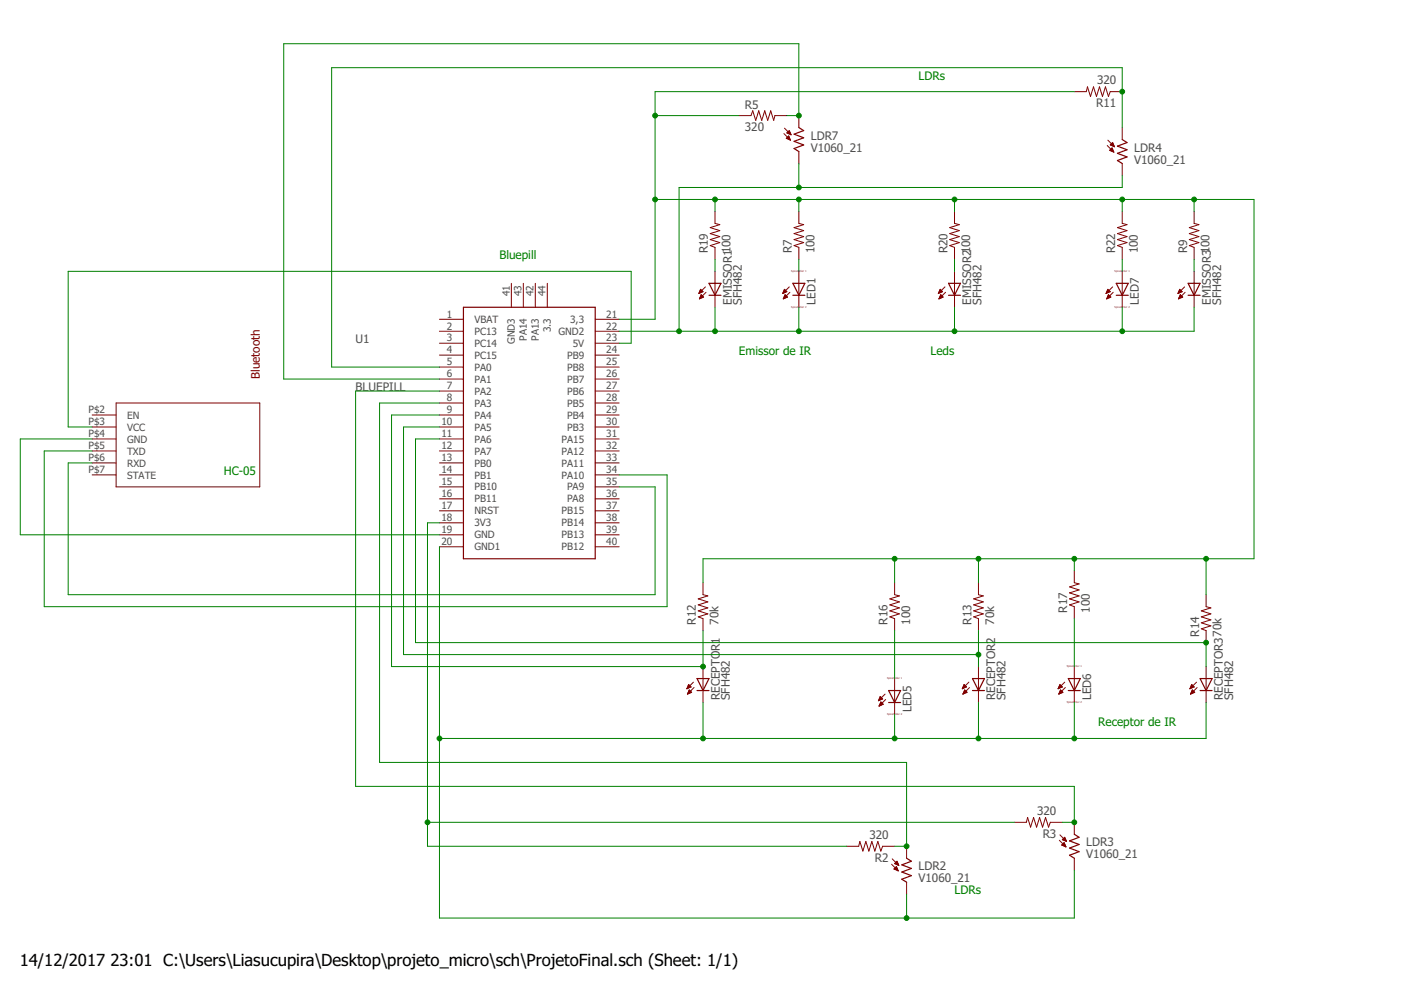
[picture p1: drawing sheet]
<svg xmlns="http://www.w3.org/2000/svg" width="297mm" height="210mm" viewBox="0 0 297 210" stroke-linecap="round" stroke-linejoin="round" font-family="sans-serif">
<defs><g id="words">
<g font-size="3.5">
<text x="4.2" y="204.7">14/12/2017</text>
<text x="23.4" y="204.7">23:01 C:\Users\Liasucupira\Desktop\projeto_micro\sch\ProjetoFinal.sch (Sheet: 1/1)</text>
</g>
<g font-size="2.5" fill="#008000">
<text x="194.8" y="16.9">LDRs</text>
<text x="105.9" y="55">Bluepill</text>
<text x="156.7" y="75.3">Emissor de IR</text>
<text x="197.3" y="75.3">Leds</text>
<text x="47.5" y="100.7">HC-05</text>
<text x="232.9" y="154">Receptor de IR</text>
<text x="202.4" y="189.6">LDRs</text>
</g>
<g font-size="2.5" fill="#505050">
<text x="232.6" y="17.9">320</text>
<text x="157.9" y="23">R5</text>
<text x="232.4" y="22.7">R11</text>
<text x="157.9" y="27.8">320</text>
<text x="171.9" y="29.6">LDR7</text>
<text x="171.9" y="32.1">V1060_21</text>
<text x="240.5" y="34.7">V1060_21</text>
<text x="240.5" y="32.1">LDR4</text>
<text x="150.1" y="53.7" transform="rotate(-90 150.1 53.7)">R19</text>
<text x="167.9" y="53.7" transform="rotate(-90 167.9 53.7)">R7</text>
<text x="172.7" y="53.7" transform="rotate(-90 172.7 53.7)">100</text>
<text x="200.9" y="53.7" transform="rotate(-90 200.9 53.7)">R20</text>
<text x="236.4" y="53.7" transform="rotate(-90 236.4 53.7)">R22</text>
<text x="241.2" y="53.7" transform="rotate(-90 241.2 53.7)">100</text>
<text x="251.7" y="53.7" transform="rotate(-90 251.7 53.7)">R9</text>
<text x="155.1" y="64.6" transform="rotate(-90 155.1 64.6)">EMISSOR1100</text>
<text x="157.3" y="64.6" transform="rotate(-90 157.3 64.6)">SFH482</text>
<text x="172.9" y="64.6" transform="rotate(-90 172.9 64.6)">LED1</text>
<text x="205.9" y="64.6" transform="rotate(-90 205.9 64.6)">EMISSOR2100</text>
<text x="208.1" y="64.6" transform="rotate(-90 208.1 64.6)">SFH482</text>
<text x="241.5" y="64.6" transform="rotate(-90 241.5 64.6)">LED7</text>
<text x="256.7" y="64.6" transform="rotate(-90 256.7 64.6)">EMISSOR3100</text>
<text x="258.9" y="64.6" transform="rotate(-90 258.9 64.6)">SFH482</text>
<text x="75.4" y="72.8">U1</text>
<text x="75.4" y="82.9">BLUEPILL</text>
<text x="226.3" y="129.9" transform="rotate(-90 226.3 129.9)">R17</text>
<text x="231.1" y="129.9" transform="rotate(-90 231.1 129.9)">100</text>
<text x="147.6" y="132.4" transform="rotate(-90 147.6 132.4)">R12</text>
<text x="152.4" y="132.4" transform="rotate(-90 152.4 132.4)">70k</text>
<text x="188.2" y="132.4" transform="rotate(-90 188.2 132.4)">R16</text>
<text x="193" y="132.4" transform="rotate(-90 193 132.4)">100</text>
<text x="206" y="132.4" transform="rotate(-90 206 132.4)">R13</text>
<text x="210.8" y="132.4" transform="rotate(-90 210.8 132.4)">70k</text>
<text x="254.2" y="135" transform="rotate(-90 254.2 135)">R14</text>
<text x="152.6" y="148.4" transform="rotate(-90 152.6 148.4)">RECEPTOR1</text>
<text x="154.8" y="148.4" transform="rotate(-90 154.8 148.4)">SFH482</text>
<text x="211" y="148.4" transform="rotate(-90 211 148.4)">RECEPTOR2</text>
<text x="213.2" y="148.4" transform="rotate(-90 213.2 148.4)">SFH482</text>
<text x="231.3" y="148.4" transform="rotate(-90 231.3 148.4)">LED6</text>
<text x="259.3" y="148.4" transform="rotate(-90 259.3 148.4)">RECEPTOR370k</text>
<text x="261.4" y="148.4" transform="rotate(-90 261.4 148.4)">SFH482</text>
<text x="193.2" y="151" transform="rotate(-90 193.2 151)">LED5</text>
<text x="219.9" y="172.8">320</text>
<text x="184.3" y="177.9">320</text>
<text x="221.1" y="177.6">R3</text>
<text x="230.3" y="179.4">LDR3</text>
<text x="185.5" y="182.7">R2</text>
<text x="194.8" y="184.5">LDR2</text>
<text x="230.3" y="182">V1060_21</text>
<text x="194.8" y="187">V1060_21</text>
</g>
<text font-size="2.5" fill="#800000" x="55.1" y="80.4" transform="rotate(-90 55.1 80.4)">Bluetooth</text>
<g font-size="2.1" fill="#505050">
<text x="108.1" y="62.8" transform="rotate(-90 108.1 62.8)">41</text>
<text x="110.6" y="62.8" transform="rotate(-90 110.6 62.8)">43</text>
<text x="113.1" y="62.8" transform="rotate(-90 113.1 62.8)">42</text>
<text x="115.7" y="62.8" transform="rotate(-90 115.7 62.8)">44</text>
<text x="94.8" y="67.3">1</text>
<text x="94.8" y="69.9">2</text>
<text x="100.6" y="68.4">VBAT</text>
<text x="100.6" y="71">PC13</text>
<text x="116.8" y="70.5" transform="rotate(-90 116.8 70.5)">3.3</text>
<text x="118.4" y="71">GND2</text>
<text x="120.9" y="68.4">3,3</text>
<text x="128.5" y="67.3">21</text>
<text x="128.5" y="69.9">22</text>
<text x="94.8" y="72.4">3</text>
<text x="94.8" y="74.9">4</text>
<text x="94.8" y="77.5">5</text>
<text x="100.6" y="73.5">PC14</text>
<text x="100.6" y="76.1">PC15</text>
<text x="109.2" y="72.9" transform="rotate(-90 109.2 72.9)">GND3</text>
<text x="111.7" y="72.3" transform="rotate(-90 111.7 72.3)">PA14</text>
<text x="114.3" y="72.3" transform="rotate(-90 114.3 72.3)">PA13</text>
<text x="120.2" y="76.1">PB9</text>
<text x="121.4" y="73.5">5V</text>
<text x="128.5" y="74.9">24</text>
<text x="128.5" y="72.4">23</text>
<text x="128.5" y="77.5">25</text>
<text x="94.8" y="80">6</text>
<text x="94.8" y="82.6">7</text>
<text x="100.6" y="78.6">PA0</text>
<text x="100.6" y="81.1">PA1</text>
<text x="100.6" y="83.7">PA2</text>
<text x="120.2" y="78.6">PB8</text>
<text x="120.2" y="81.1">PB7</text>
<text x="120.2" y="83.7">PB6</text>
<text x="128.5" y="80">26</text>
<text x="128.5" y="82.6">27</text>
<text x="18.8" y="87.6">P$2</text>
<text x="26.9" y="88.8">EN</text>
<text x="94.8" y="85.1">8</text>
<text x="94.8" y="87.6">9</text>
<text x="100.6" y="86.2">PA3</text>
<text x="100.6" y="88.8">PA4</text>
<text x="120.2" y="86.2">PB5</text>
<text x="120.2" y="88.8">PB4</text>
<text x="128.5" y="85.1">28</text>
<text x="128.5" y="87.6">29</text>
<text x="18.8" y="95.3">P$5</text>
<text x="18.8" y="92.7">P$4</text>
<text x="18.8" y="90.2">P$3</text>
<text x="26.9" y="93.8">GND</text>
<text x="26.9" y="91.3">VCC</text>
<text x="93.6" y="90.2">10</text>
<text x="93.6" y="95.3">12</text>
<text x="93.6" y="92.7">11</text>
<text x="100.6" y="91.3">PA5</text>
<text x="100.6" y="93.8">PA6</text>
<text x="119.1" y="93.8">PA15</text>
<text x="120.2" y="91.3">PB3</text>
<text x="128.5" y="90.2">30</text>
<text x="128.5" y="92.7">31</text>
<text x="128.5" y="95.3">32</text>
<text x="18.8" y="100.3">P$7</text>
<text x="18.8" y="97.8">P$6</text>
<text x="26.9" y="101.5">STATE</text>
<text x="26.9" y="98.9">RXD</text>
<text x="26.9" y="96.4">TXD</text>
<text x="93.6" y="97.8">13</text>
<text x="93.6" y="100.3">14</text>
<text x="100.6" y="96.4">PA7</text>
<text x="100.6" y="98.9">PB0</text>
<text x="100.6" y="101.5">PB1</text>
<text x="119.1" y="96.4">PA12</text>
<text x="119.1" y="98.9">PA11</text>
<text x="119.1" y="101.5">PA10</text>
<text x="128.5" y="97.8">33</text>
<text x="128.5" y="100.3">34</text>
<text x="93.6" y="102.9">15</text>
<text x="93.6" y="105.4">16</text>
<text x="93.6" y="108">17</text>
<text x="100.6" y="104">PB10</text>
<text x="100.6" y="106.5">PB11</text>
<text x="120.2" y="104">PA9</text>
<text x="120.2" y="106.5">PA8</text>
<text x="128.5" y="102.9">35</text>
<text x="128.5" y="105.4">36</text>
<text x="128.5" y="108">37</text>
<text x="93.6" y="110.5">18</text>
<text x="93.6" y="113">19</text>
<text x="100.6" y="109.1">NRST</text>
<text x="100.6" y="111.6">3V3</text>
<text x="119.1" y="109.1">PB15</text>
<text x="119.1" y="111.6">PB14</text>
<text x="128.5" y="110.5">38</text>
<text x="128.5" y="113">39</text>
<text x="93.6" y="115.6">20</text>
<text x="100.6" y="114.2">GND</text>
<text x="100.6" y="116.7">GND1</text>
<text x="119.1" y="114.2">PB13</text>
<text x="119.1" y="116.7">PB12</text>
<text x="128.5" y="115.6">40</text>
</g>
<g font-size=".6" fill="#800080">
<text x="167.8" y="57.7">SpiceO</text>
<text x="169.5" y="57.7">rder 1</text>
<text x="236.3" y="57.7">SpiceO</text>
<text x="238" y="57.7">rder 1</text>
<text x="167.8" y="65.3">SpiceO</text>
<text x="169.5" y="65.3">rder 2</text>
<text x="236.3" y="65.3">SpiceO</text>
<text x="238" y="65.3">rder 2</text>
<text x="226.2" y="141.5">SpiceO</text>
<text x="227.9" y="141.5">rder 1</text>
<text x="188.1" y="144.1">SpiceO</text>
<text x="189.8" y="144.1">rder 1</text>
<text x="226.2" y="149.1">SpiceO</text>
<text x="227.9" y="149.1">rder 2</text>
<text x="188.1" y="151.7">SpiceO</text>
<text x="189.8" y="151.7">rder 2</text>
</g>
</g></defs>
<g fill="none" stroke="#800000" stroke-width=".21">
<path d="M227.8 19.4h2.5l.3-1 .6 2 .6-2 .7 2 .6-2 .6 2 .7-2 .6 2 .4-1h2.5M156.7 24.5h2.5l.4-1 .6 2 .7-2 .6 2 .6-2 .7 2 .6-2 .6 2 .3-1h2.5M166.2 28.3l1.4 1.4M166.3 27.2l1.4 1.4M166.8 29.4h.6M166.8 29.3h.6M166.8 28.2l.5-.5 .4 .9zM166.9 28.2h.6M166.9 29.1h.4M167 28h.5M167 29h.3M167 28.3h.6"/>
<path d="M167 29.5h.5M167.1 27.9h.3M167.2 28.9h.1M167.2 28.8l.4 .9-.9-.4zM167.2 27.8h.2M167.3 28.4h.3M167.3 29.6h.2M167.6 28.5h.1M169.4 24.5v2.6M169.4 32.1v2.6M234.8 30.9l1.4 1.4M234.9 29.7l1.4 1.4"/>
<path d="M235.3 31.9l.5-.5 .4 .9zM235.3 31.9h.7M235.4 31.8h.5M235.4 30.7l.5-.5 .4 .9zM235.4 30.7h.7M235.5 31.7h.4M235.6 30.6h.5M235.6 30.8h.6M235.6 32h.5M235.6 31.5h.2M235.7 30.5h.3M235.7 31.4h.1"/>
<path d="M235.8 30.3h.1M235.9 30.9h.3M235.9 32.1h.2M236.2 31.1h.1M237.9 27.1v2.5M237.9 34.7v2.5M151.6 44.8v2.6l1 .2-2 .7 2 .6-2 .6 2 .7-2 .6 2 .6-2 .7 1 .4v2.5M151.6 57.5v7.7M169.4 44.8v2.6l1 .2-2 .7 2 .6-2 .6 2 .7-2 .6 2 .6-2 .7 1 .4v2.5M169.4 57.5v7.7M202.4 44.8v2.6l1 .2-2 .7 2 .6-2 .6 2 .7-2 .6 2 .6-2 .7 1 .4v2.5M202.4 57.5v7.7"/>
<path d="M237.9 44.8v2.6l1.1 .2-2.1 .7 2.1 .6-2.1 .6 2.1 .7-2.1 .6 2.1 .6-2.1 .7 1 .4v2.5M237.9 57.5v7.7M253.2 44.8v2.6l1 .2-2 .7 2 .6-2 .6 2 .7-2 .6 2 .6-2 .7 1 .4v2.5M253.2 57.5v7.7M93.2 67.7h5.1M93.2 70.2h5.1M93.2 72.8h5.1M93.2 75.3h5.1M93.2 77.8h5.1M108.4 60.1v5.1M111 60.1v5.1M113.5 60.1v5.1"/>
<path d="M116 60.1v5.1M126.2 67.7h5.1M126.2 70.2h5.1M126.2 72.8h5.1M126.2 75.3h5.1M126.2 77.8h5.1M148.2 62.2h.1M148.2 62.1h.3M148.3 61.9h.5M148.3 61.8h.7M148.3 63.3h.2M148.4 61.7h.5"/>
<path d="M148.4 63.1h.4M148.4 61.6h.4M148.4 63h.7M148.5 61.4h.2M148.5 62.9h.6M148.5 62.8h.5M148.5 61.3l.6 .5-.9 .4zM148.6 62.7h.2M148.6 62.5h.1M148.7 62.5l.5 .5-.9 .4zM149.6 60.8l-1.4 1.4M149.7 62l-1.4 1.4"/>
<path d="M166 62.2h.1M166 62.1h.3M166.1 61.9h.5M166.1 61.8h.7M166.1 63.3h.2M166.2 61.7h.5M166.2 63.1h.4M166.2 61.6h.4M166.2 63h.7M166.3 61.4h.1M166.3 62.9h.6M166.3 62.8h.5"/>
<path d="M166.3 61.3l.5 .5-.9 .4zM166.4 62.7h.2M166.4 62.5h.1M166.5 62.5l.5 .5-.9 .4zM167.3 60.8l-1.4 1.4M167.5 62l-1.4 1.4M199 62.2h.1M199 62.1h.3M199.1 61.9h.5M199.1 63.3h.2M199.1 61.8h.7M199.2 61.7h.5"/>
<path d="M199.2 63.1h.4M199.2 61.6h.4M199.2 63h.7M199.3 61.4h.2M199.3 62.9h.6M199.3 62.8h.5M199.3 61.3l.5 .5-.9 .4zM199.4 62.7h.2M199.4 62.5h.1M199.5 62.5l.5 .5-.9 .4zM200.3 60.8l-1.4 1.4M200.5 62l-1.4 1.4"/>
<path d="M234.5 62.2h.1M234.6 62.1h.3M234.6 61.9h.6M234.7 61.8h.7M234.7 63.3h.2M234.7 61.7h.5M234.7 63.1h.5M234.8 61.6h.3M234.8 63h.6M234.8 62.9h.6M234.8 61.4h.2M234.9 62.8h.4"/>
<path d="M234.9 61.3l.5 .5-.9 .4zM234.9 62.7h.3M235 62.5h.1M235 62.5l.5 .5-.9 .4zM235.9 60.8l-1.4 1.4M236 62l-1.4 1.4M249.8 62.2h.1M249.8 62.1h.3M249.9 61.9h.5M249.9 61.8h.7M249.9 63.3h.2M250 63.1h.4"/>
<path d="M250 61.7h.5M250 61.6h.4M250 63h.7M250.1 61.4h.1M250.1 62.9h.6M250.1 62.8h.4M250.1 61.3l.5 .5-.9 .4zM250.2 62.7h.2M250.2 62.5h.1M250.3 62.5l.5 .5-.9 .4zM251.1 60.8l-1.4 1.4M251.3 62l-1.4 1.4"/>
<path d="M19.5 88h5.1M19.5 90.5h5.1M19.5 95.6h5.1M19.5 93.1h5.1M19.5 98.1h5.1M24.6 85.4h30.5v17.8h-30.5zM93.2 80.4h5.1M93.2 82.9h5.1M93.2 85.4h5.1M93.2 88h5.1M93.2 90.5h5.1M93.2 95.6h5.1"/>
<path d="M93.2 93.1h5.1M93.2 98.1h5.1M126.2 80.4h5.1M126.2 82.9h5.1M126.2 85.4h5.1M126.2 88h5.1M126.2 90.5h5.1M126.2 95.6h5.1M126.2 93.1h5.1M126.2 98.1h5.1M19.5 100.7h5.1M93.2 100.7h5.1"/>
<path d="M93.2 103.2h5.1M93.2 105.8h5.1M93.2 108.3h5.1M93.2 110.8h5.1M93.2 113.4h5.1M93.2 115.9h5.1M126.2 100.7h5.1M126.2 103.2h5.1M126.2 105.8h5.1M126.2 108.3h5.1M126.2 110.8h5.1M126.2 113.4h5.1"/>
<path d="M126.2 115.9h5.1M149.1 123.5v2.6l1 .2-2.1 .7 2.1 .6-2.1 .6 2.1 .7-2.1 .6 2.1 .7-2.1 .6 1.1 .4v2.5M189.7 123.5v2.6l1 .2-2 .7 2 .6-2 .6 2 .7-2 .6 2 .7-2 .6 1 .4v2.5M207.5 123.5v2.6l1 .2-2.1 .7 2.1 .6-2.1 .6 2.1 .7-2.1 .6 2.1 .7-2.1 .6 1.1 .4v2.5M227.8 121v2.5l1 .3-2 .6 2 .7-2 .6 2 .6-2 .7 2 .6-2 .6 1 .4v2.6M255.7 126.1v2.5l1 .3-2 .6 2 .7-2 .6 2 .6-2 .7 2 .6-2 .6 1 .4v2.5M145.6 146h.1M145.7 145.9h.2M145.7 145.8h.5M145.8 145.6h.7M145.8 147.1h.1M145.8 145.5h.6"/>
<path d="M145.8 147h.4M145.9 145.4h.4M145.9 146.9h.6M145.9 145.3h.3M145.9 146.7h.7M146 145.2h.1M146 146.6h.5M146 146.5h.3M146.1 146.4h.1M146.1 146.3l.5 .5-.8 .4zM146.5 145.6l-.5-.5-.4 .9M146.5 145.6l-.9 .4"/>
<path d="M147 144.6l-1.4 1.4M147.2 145.8l-1.4 1.4M149.1 141.3v7.6M186.3 148.5h.1M186.3 148.4h.3M186.4 148.3h.5M186.4 148.2h.7M186.4 149.6h.2M186.5 148.1h.5M186.5 149.5h.4M186.5 147.9h.4M186.5 149.4h.6"/>
<path d="M186.6 149.3h.6M186.6 147.8h.2M186.6 147.7h.1M186.6 149.1h.5M186.7 149h.3M186.7 148.9h.1M186.8 148.8l.5 .5-.9 .4zM187.1 148.2l-.5-.5-.4 .9M187.1 148.2l-.9 .4M187.6 147.2l-1.4 1.4M187.8 148.3l-1.4 1.4M189.7 143.9v7.6"/>
<path d="M204 146h.1M204.1 145.9h.3M204.2 145.8h.4M204.2 145.6h.7M204.2 147.1h.1M204.2 145.5h.6M204.2 147h.4M204.3 145.4h.4M204.3 146.9h.6M204.3 145.3h.3M204.3 146.7h.7M204.4 145.2h.1"/>
<path d="M204.4 146.6h.5M204.4 146.5h.3M204.5 146.4h.1M204.5 146.3l.5 .5-.8 .4zM204.9 145.6l-.5-.5-.4 .9M204.9 145.6l-.9 .4M205.4 144.6l-1.4 1.4M205.5 145.8l-1.3 1.4M207.5 141.3v7.6M224.3 146h.1M224.4 145.9h.3M224.5 145.8h.5"/>
<path d="M224.5 145.6h.7M224.5 147.1h.2M224.6 145.5h.5M224.6 147h.3M224.6 145.4h.4M224.6 146.9h.6M224.7 145.3h.2M224.7 146.7h.6M224.7 146.6h.5M224.7 145.2h.1M224.8 146.5h.3M224.8 146.4h.1"/>
<path d="M224.9 146.3l.5 .5-.9 .4zM225.2 145.6l-.5-.5-.4 .9M225.2 145.6l-.9 .4M225.7 144.6l-1.4 1.4M225.9 145.8l-1.4 1.4M227.8 141.3v7.6M252.3 146h.1M252.3 145.9h.3M252.4 145.8h.5M252.4 147.1h.2M252.5 145.6h.7M252.5 145.5h.5"/>
<path d="M252.5 147h.4M252.5 145.4h.4M252.5 146.9h.7M252.6 145.3h.2M252.6 146.7h.6M252.6 145.2h.1M252.6 146.6h.5M252.7 146.5h.3M252.8 146.4h.1M252.8 146.3l.5 .5-.9 .4zM253.2 145.6l-.5-.5-.4 .9M253.2 145.6l-.9 .4"/>
<path d="M253.7 144.6l-1.4 1.4M253.8 145.8l-1.4 1.4M255.7 141.3v7.6M179.5 179.4h2.6l.2-1 .6 2 .7-2 .6 2 .6-2 .7 2 .6-2 .7 2 .3-1h2.6M192.2 179.4v2.6M215.1 174.3h2.5l.3-1 .6 2.1 .6-2.1 .7 2.1 .6-2.1 .6 2.1 .7-2.1 .6 2.1 .4-1.1h2.5M224.6 178.2l1.4 1.4M224.7 177l1.4 1.4M225.1 179.2l.9 .4M225.1 179.2h.7M225.2 179h.6M225.2 178l.5-.5 .4 .9z"/>
<path d="M225.3 178h.6M225.3 178.9h.4M225.4 178.1h.6M225.4 179.3h.5M225.4 177.8h.5M225.5 178.8h.2M225.5 177.7h.3M225.6 178.7h.1M225.6 178.7l-.5 .5M225.6 178.7l.4 .9M225.7 177.6h.1M225.7 178.2h.3"/>
<path d="M225.7 179.4h.2M226 178.3h.1M226 179.5h.1M227.8 174.3v2.6M189 183.2l1.4 1.4M189.2 182.1l1.4 1.4M189.5 184.3l.9 .3M189.5 184.2h.8M189.7 184.1h.5M189.7 183.1l.5-.5 .4 .9zM189.7 183h.7M189.8 184h.4"/>
<path d="M189.8 183.2h.6M189.8 184.4h.5M189.9 182.9h.4M189.9 183.9h.2M190 182.8h.3M190 183.8h.1M190.1 183.7l-.6 .6M190.1 183.7l.3 .9M190.1 183.3h.4M190.1 184.5h.3M190.1 182.7h.1M190.4 183.4h.1"/>
<path d="M190.4 184.6h.1M192.2 187v2.6M227.8 182v2.5"/>
</g>
<g fill="none" stroke="#800000" stroke-width=".25">
<path d="M169.4 27.1l1 .6-2 .7 2 .8-2 .8 2 .7-2 .8 1 .6M237.9 29.6l1.1 .6-2.1 .8 2.1 .7-2.1 .8 2.1 .8-2.1 .7 1 .7M98.3 65.2h27.9v53.3h-27.9zM150.3 62.6h2.6M150.3 60.1h2.6l-1.3 2.5zM168.1 60.1h2.5l-1.2 2.5zM168.1 62.6h2.5M201.1 62.6h2.5M201.1 60.1h2.5l-1.2 2.5zM236.7 62.6h2.5M236.7 60.1h2.5l-1.3 2.5zM251.9 62.6h2.5"/>
<path d="M251.9 60.1h2.5l-1.2 2.5zM147.8 146.4h2.5M147.8 143.9h2.5l-1.2 2.5zM188.4 146.4h2.5l-1.2 2.5zM188.4 148.9h2.5M206.2 146.4h2.5M206.2 143.9h2.5l-1.2 2.5zM226.5 146.4h2.5M226.5 143.9h2.5l-1.2 2.5zM254.4 146.4h2.6M254.4 143.9h2.6l-1.3 2.5zM227.8 176.9l1 .6-2 .8 2 .7-2 .8 2 .8-2 .7 1 .7"/>
<path d="M192.2 182l1 .6-2 .8 2 .7-2 .8 2 .8-2 .7 1 .6"/>
</g>
<g fill="none" stroke="#008000" stroke-width=".21">
<path d="M227.8 19.4h-88.9v48.3h-7.6M138.9 24.5h17.8M166.8 24.5h2.6v-15.2h-109.2v71.1h33M169.4 34.7v5.1M237.9 27.1v-12.7h-167.6v63.4h22.9M237.9 37.2v2.6h-93.9v30.4M138.9 42.3h127v76.2h-116.8v5M151.6 42.3v2.5M151.6 55v2.5M169.4 42.3v2.5M169.4 55v2.5M202.4 42.3v2.5"/>
<path d="M202.4 55v2.5M237.9 42.3v2.5M237.9 55v2.5M253.2 42.3v2.5M253.2 55v2.5M131.3 72.8h2.5v-15.3h-119.3v33h5M151.6 65.2v5M169.4 65.2v5M202.4 65.2v5M237.9 65.2v5M253.2 65.2v5h-121.9M19.5 93.1h-15.2v20.3h88.9"/>
<path d="M19.5 95.6h-10.1v33h132v-27.9h-10.1M19.5 98.1h-5v28h124.4v-22.9h-7.6M93.2 82.9h-17.8v83.8h152.4v7.6h-2.6M93.2 93.1h-5.1v43.1h167.6v5.1M93.2 85.4h-12.7v76.2h111.7v17.8h-2.5M93.2 88h-10.2v53.3h66.1v-7.6M93.2 90.5h-7.6v48.3h121.9M93.2 115.9v78.7h134.6v-10.1M93.2 110.8h-2.6v68.6h88.9M189.7 118.5v5M207.5 118.5v5M227.8 118.5v2.5"/>
<path d="M255.7 118.5v7.6M189.7 133.7v10.2M207.5 133.7v7.6M227.8 131.2v10.1M149.1 148.9v7.7M189.7 151.5v5.1M207.5 148.9v7.7M227.8 148.9v7.7M255.7 148.9v7.7h-162.5M90.6 174.3h124.5M192.2 189.6v5"/>
</g>
<g fill="#008000" stroke="#008000" stroke-width=".21">
<circle cx="227.8" cy="174.3" r=".51"/>
<circle cx="169.4" cy="39.8" r=".51"/>
<circle cx="144" cy="70.2" r=".51"/>
<circle cx="237.9" cy="70.2" r=".51"/>
<circle cx="202.4" cy="70.2" r=".51"/>
<circle cx="169.4" cy="70.2" r=".51"/>
<circle cx="151.6" cy="70.2" r=".51"/>
<circle cx="237.9" cy="19.4" r=".51"/>
<circle cx="169.4" cy="24.5" r=".51"/>
<circle cx="255.7" cy="136.2" r=".51"/>
<circle cx="227.8" cy="156.6" r=".51"/>
<circle cx="189.7" cy="156.6" r=".51"/>
<circle cx="93.2" cy="156.6" r=".51"/>
<circle cx="192.2" cy="194.6" r=".51"/>
<circle cx="149.1" cy="156.6" r=".51"/>
<circle cx="207.5" cy="156.6" r=".51"/>
<circle cx="207.5" cy="138.8" r=".51"/>
<circle cx="149.1" cy="141.3" r=".51"/>
<circle cx="227.8" cy="118.5" r=".51"/>
<circle cx="189.7" cy="118.5" r=".51"/>
<circle cx="207.5" cy="118.5" r=".51"/>
<circle cx="255.7" cy="118.5" r=".51"/>
<circle cx="237.9" cy="42.3" r=".51"/>
<circle cx="202.4" cy="42.3" r=".51"/>
<circle cx="169.4" cy="42.3" r=".51"/>
<circle cx="151.6" cy="42.3" r=".51"/>
<circle cx="253.2" cy="42.3" r=".51"/>
<circle cx="138.9" cy="42.3" r=".51"/>
<circle cx="138.9" cy="24.5" r=".51"/>
<circle cx="90.6" cy="174.3" r=".51"/>
<circle cx="192.2" cy="179.4" r=".51"/>
</g>
<use href="#words"/>
</svg>
